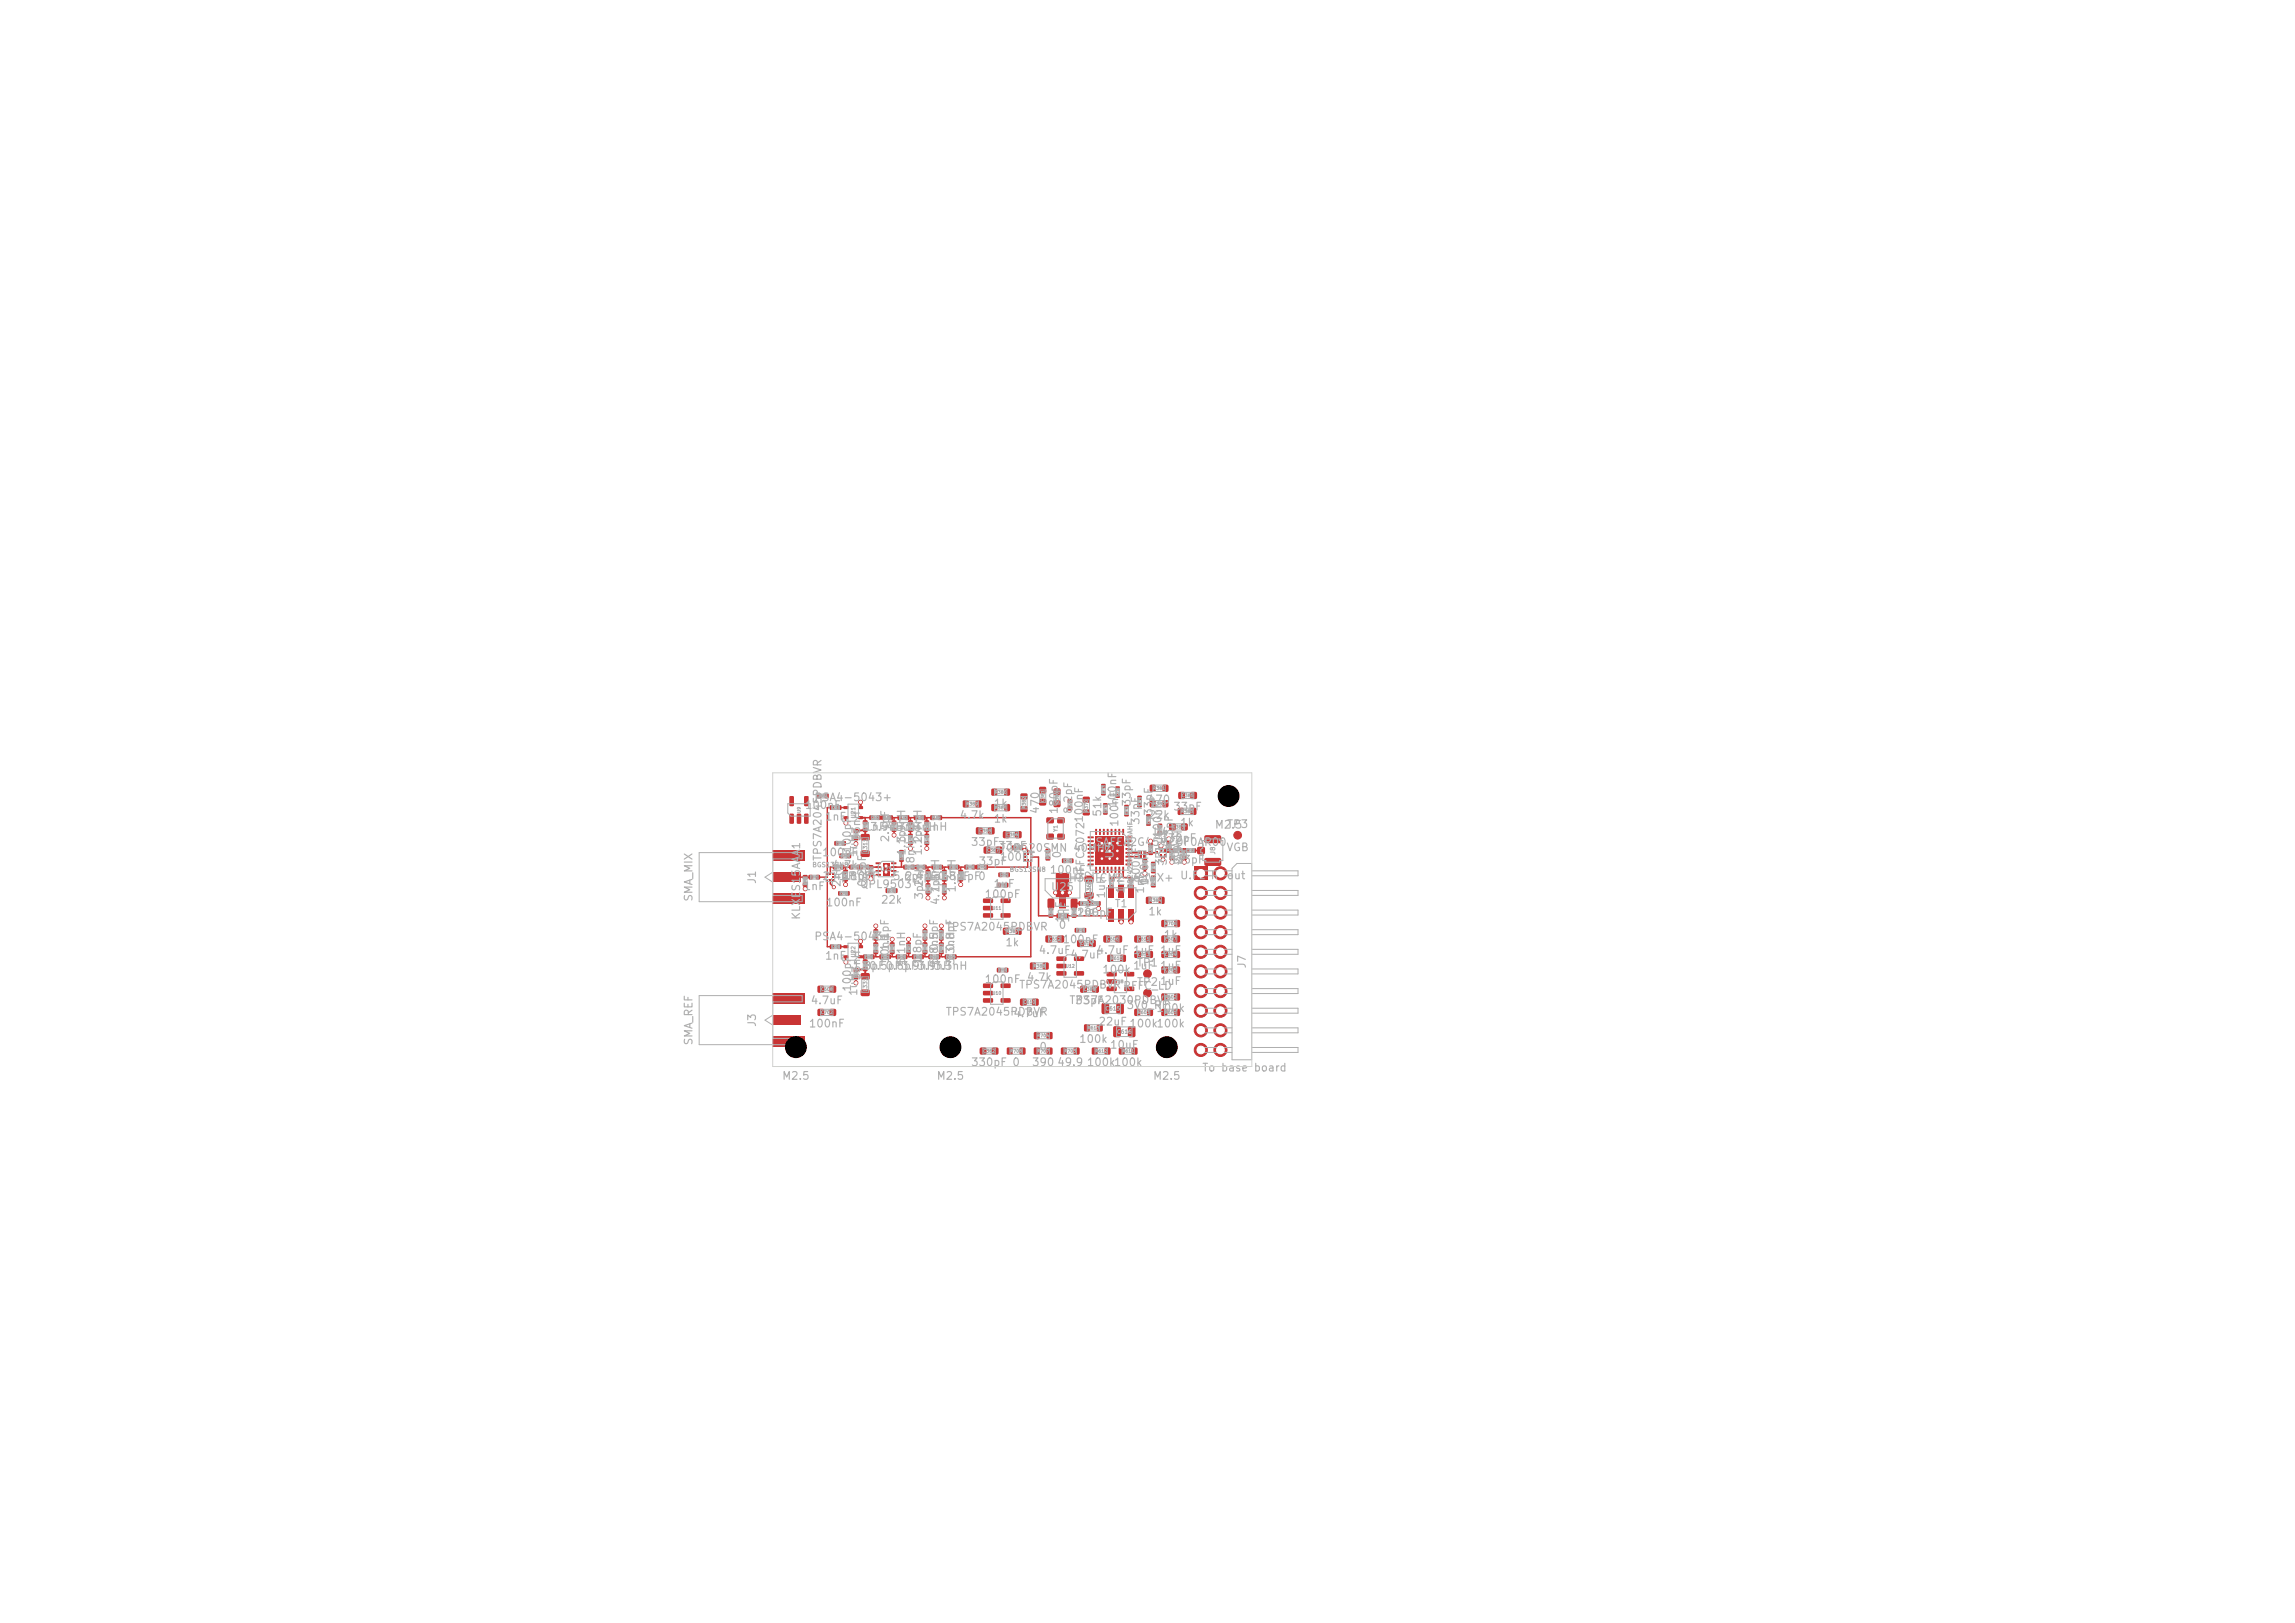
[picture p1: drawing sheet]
<svg xmlns="http://www.w3.org/2000/svg" width="297mm" height="210mm" viewBox="0 0 297 210" stroke-linecap="round" stroke-linejoin="round" font-family="sans-serif">
<defs><g id="words">
<g font-size="1" fill="#afafaf">
<text x="104.1" y="104.9">100nF</text>
<text x="105.3" y="103.9">PSA4-5043+</text>
<text x="106.7" y="106.4">1nF</text>
<text x="111.8" y="107.7">1nF4.7nH 1nH</text>
<text x="112.5" y="107.7">3.9nH3.3nH</text>
<text x="124.1" y="106.2">4.7k</text>
<text x="128.5" y="106.7">1k</text>
<text x="128.5" y="104.7">1k</text>
<text x="134.7" y="105.4" transform="rotate(-90 134.7 105.4)">470</text>
<text x="137.1" y="105.4" transform="rotate(-90 137.1 105.4)">180pF</text>
<text x="139" y="105.4" transform="rotate(-90 139 105.4)">8.2pF</text>
<text x="142.8" y="105.8" transform="rotate(-90 142.8 105.8)">51k</text>
<text x="144.7" y="104.6" transform="rotate(-90 144.7 104.6)">100nF</text>
<text x="145" y="107.1" transform="rotate(-90 145 107.1)">100nF</text>
<text x="146.6" y="104.4" transform="rotate(-90 146.6 104.4)">33pF</text>
<text x="147.7" y="106.8" transform="rotate(-90 147.7 106.8)">33pF</text>
<text x="148.5" y="104.2">470</text>
<text x="148.5" y="106.2">22k</text>
<text x="149.4" y="105.6" transform="rotate(-90 149.4 105.6)">33pF</text>
<text x="151.8" y="105.1">33pF</text>
<text x="152.6" y="107.2">1k</text>
<text x="157.1" y="107.5">M2.5</text>
<text x="157.9" y="103.8">H1</text>
<text x="158.7" y="107.4">TP3</text>
<text x="106.3" y="111">100pF</text>
<text x="106.6" y="111.5" transform="rotate(-90 106.6 111.5)">TPS7A2045PDBVR</text>
<text x="107.7" y="112.7">4.7k</text>
<text x="110.4" y="110.4" transform="rotate(-90 110.4 110.4)">100pF</text>
<text x="111.2" y="111" transform="rotate(-90 111.2 111)">1uH</text>
<text x="111.6" y="108.9" transform="rotate(-90 111.6 108.9)">33nH</text>
<text x="115.3" y="109.1" transform="rotate(-90 115.3 109.1)">2.4pF</text>
<text x="117.4" y="109.2" transform="rotate(-90 117.4 109.2)">3.9nH</text>
<text x="117.4" y="110.8" transform="rotate(-90 117.4 110.8)">1.1pF</text>
<text x="118.6" y="112.8" transform="rotate(-90 118.6 112.8)">18nH</text>
<text x="119.5" y="109.2" transform="rotate(-90 119.5 109.2)">2.7nH</text>
<text x="119.5" y="110.8" transform="rotate(-90 119.5 110.8)">1.1pF</text>
<text x="125.6" y="109.7">33pF</text>
<text x="126.6" y="112.2">33pF</text>
<text x="129.1" y="110.2">33pF</text>
<text x="129.3" y="111.6">100nF</text>
<text x="129.3" y="110.5">TG2520SMN 40MHz</text>
<text x="135.8" y="113.3">100nF</text>
<text x="137.5" y="111.2" transform="rotate(-90 137.5 111.2)">0</text>
<text x="140.6" y="114" transform="rotate(-90 140.6 114)">RFFC5072100nF</text>
<text x="141.7" y="109.7">SAFEA2G45MC0F0AR00</text>
<text x="144.4" y="111.2" transform="rotate(-90 144.4 111.2)">U3</text>
<text x="149.2" y="108.4">U4</text>
<text x="150.1" y="109.2">330pF</text>
<text x="150.5" y="108.5" transform="rotate(-90 150.5 108.5)">100nF</text>
<text x="150.8" y="112.1" transform="rotate(-90 150.8 112.1)">3.9nH</text>
<text x="151.2" y="112.1" transform="rotate(-90 151.2 112.1)">300</text>
<text x="151.4" y="112">18</text>
<text x="152" y="109.3" transform="rotate(-90 152 109.3)">33pF</text>
<text x="152.1" y="112">33pF</text>
<text x="152.9" y="112.1" transform="rotate(-90 152.9 112.1)">300</text>
<text x="153.2" y="111.8" transform="rotate(-90 153.2 111.8)">3.9nH</text>
<text x="158.6" y="110.4">VGB</text>
<text x="89.9" y="116.7" transform="rotate(-90 89.9 116.7)">SMA_MIX</text>
<text x="98.1" y="114.5" transform="rotate(-90 98.1 114.5)">J1</text>
<text x="103.8" y="119.1" transform="rotate(-90 103.8 119.1)">KLXES15AAA1</text>
<text x="103.9" y="115.4">1nF</text>
<text x="106.3" y="114.1">2.4pF</text>
<text x="106.8" y="117.5">100nF</text>
<text x="108.5" y="114.1">1.8pF</text>
<text x="109" y="114.9" transform="rotate(-90 109 114.9)">2nH</text>
<text x="109.9" y="114.1">10pF</text>
<text x="111.2" y="115.2">QPL9503</text>
<text x="112.3" y="114.9" transform="rotate(-90 112.3 114.9)">0.2pF</text>
<text x="113.9" y="117.2">22k</text>
<text x="115.5" y="114.1">5.6pF1pF</text>
<text x="117" y="114.1">2.4pF0.8pF</text>
<text x="119.7" y="114.9" transform="rotate(-90 119.7 114.9)">2nH</text>
<text x="119.7" y="116.5" transform="rotate(-90 119.7 116.5)">3pF</text>
<text x="121.8" y="115.6" transform="rotate(-90 121.8 115.6)">1.5nH</text>
<text x="121.8" y="117.2" transform="rotate(-90 121.8 117.2)">4.7pF</text>
<text x="123.9" y="115.6" transform="rotate(-90 123.9 115.6)">1.3nH</text>
<text x="124.1" y="114.1">1pF</text>
<text x="126.5" y="114.1">0</text>
<text x="127.3" y="116.4">100pF</text>
<text x="128.5" y="115.1">1uF</text>
<text x="135.9" y="115.5">U25</text>
<text x="137.9" y="119.5" transform="rotate(-90 137.9 119.5)">1nF</text>
<text x="138.2" y="114.3">H3-TCM2-63WX+</text>
<text x="138.3" y="118.8">22nH</text>
<text x="138.6" y="119.5" transform="rotate(-90 138.6 119.5)">1nF</text>
<text x="139.3" y="118.8">100pF</text>
<text x="141.8" y="118.6" transform="rotate(-90 141.8 118.6)">GVA-62+</text>
<text x="143.2" y="116.4" transform="rotate(-90 143.2 116.4)">1uH</text>
<text x="144.2" y="117.6">T1</text>
<text x="145.7" y="115.7" transform="rotate(-90 145.7 115.7)">1nF</text>
<text x="147.8" y="114.3" transform="rotate(-90 147.8 114.3)">100pF</text>
<text x="148.3" y="115.7" transform="rotate(-90 148.3 115.7)">1nF</text>
<text x="148.5" y="118.7">1k</text>
<text x="148.8" y="114.6" transform="rotate(-90 148.8 114.6)">0</text>
<text x="148.9" y="114.7" transform="rotate(-90 148.9 114.7)">100nF</text>
<text x="152.6" y="114">U.FL IF out</text>
<text x="105.3" y="121.9">PSA4-5043+</text>
<text x="106.7" y="124.4">1nF</text>
<text x="110.3" y="125.7">1.8pF0.8pF3.9nH</text>
<text x="112.4" y="125.7">0.5pF3.9nH3.3nH</text>
<text x="115.3" y="123.1" transform="rotate(-90 115.3 123.1)">1.1pF</text>
<text x="115.3" y="124.7" transform="rotate(-90 115.3 124.7)">10nH</text>
<text x="117.4" y="125" transform="rotate(-90 117.4 125)">5.1nH</text>
<text x="119.5" y="124.9" transform="rotate(-90 119.5 124.9)">1.8pF</text>
<text x="121.6" y="123.1" transform="rotate(-90 121.6 123.1)">0.5pF</text>
<text x="121.6" y="125" transform="rotate(-90 121.6 125)">6.8nH</text>
<text x="122.3" y="120.7">TPS7A2045PDBVR</text>
<text x="123.7" y="123.1" transform="rotate(-90 123.7 123.1)">0.8pF</text>
<text x="123.7" y="125" transform="rotate(-90 123.7 125)">3.3nH</text>
<text x="130" y="122.7">1k</text>
<text x="134.3" y="123.7">4.7uF</text>
<text x="136.9" y="120.4">0</text>
<text x="137.4" y="122.3">100nF</text>
<text x="138.4" y="124.3">4.7uF</text>
<text x="141.8" y="123.7">4.7uF 1uF 1uF</text>
<text x="146.5" y="125.7">1uF 1uF</text>
<text x="147" y="125.3">TP1</text>
<text x="150.5" y="121.7">1k</text>
<text x="161.5" y="125.4" transform="rotate(-90 161.5 125.4)">J7</text>
<text x="104.8" y="130.2">4.7uF</text>
<text x="110.4" y="128.4" transform="rotate(-90 110.4 128.4)">100pF</text>
<text x="111.2" y="129" transform="rotate(-90 111.2 129)">1uH</text>
<text x="111.6" y="126.9" transform="rotate(-90 111.6 126.9)">33nH</text>
<text x="122.3" y="131.7">TPS7A2045PDBVR</text>
<text x="127.3" y="127.4">100nF</text>
<text x="131" y="131.9">4.7uF</text>
<text x="131.8" y="128.2">TPS7A2045PDBVRRFFC_LD</text>
<text x="132.8" y="127.2">4.7k</text>
<text x="138.3" y="130.2">TPS7A2030PDBVR</text>
<text x="139.1" y="130.2">33pF</text>
<text x="142.6" y="126.2">100k</text>
<text x="145.7" y="130.8">3V0_RF</text>
<text x="147" y="127.8">TP21uF</text>
<text x="149.6" y="131.2">100k</text>
<text x="89.9" y="135.3" transform="rotate(-90 89.9 135.3)">SMA_REF</text>
<text x="98.1" y="133" transform="rotate(-90 98.1 133)">J3</text>
<text x="101.9" y="136.3">H2</text>
<text x="104.6" y="133.2">100nF</text>
<text x="121.9" y="136.3">H3</text>
<text x="134.4" y="136.2">0</text>
<text x="139.6" y="135.2">100k</text>
<text x="142.1" y="132.9">22uF</text>
<text x="143.6" y="135.9">10uF</text>
<text x="146.1" y="133.2">100k100k</text>
<text x="149.9" y="136.3">H4</text>
<text x="101.1" y="140">M2.5</text>
<text x="121.1" y="140">M2.5</text>
<text x="125.6" y="138.2">330pF 0</text>
<text x="133.5" y="138.2">390</text>
<text x="136.7" y="138.2">49.9</text>
<text x="140.6" y="138.2">100k100k</text>
<text x="149.1" y="140">M2.5</text>
<text x="155.5" y="138.9">To base board</text>
</g>
<g font-size=".6" fill="#afafaf">
<text x="105.1" y="112.4">BGS13SN8</text>
<text x="130.6" y="113">BGS13SN8</text>
<text x="157.4" y="110.6" transform="rotate(-90 157.4 110.6)">J8</text>
<text x="146.7" y="115" transform="rotate(-90 146.7 115)">BD2425N50200AHF</text>
</g>
<g font-size=".5" fill="#afafaf">
<text x="110.8" y="105.9" transform="rotate(-90 110.8 105.9)">U21</text>
<text x="137" y="107.7" transform="rotate(-90 137 107.7)">Y1</text>
<text x="112.3" y="110.4" transform="rotate(-90 112.3 110.4)">L311</text>
<text x="113.9" y="112.8">U23</text>
<text x="141.3" y="115.8" transform="rotate(-90 141.3 115.8)">L361</text>
<text x="110.8" y="123.9" transform="rotate(-90 110.8 123.9)">U22</text>
<text x="112.3" y="128.4" transform="rotate(-90 112.3 128.4)">L331</text>
<text x="143" y="130.9">C615</text>
<text x="144.5" y="133.9">C616</text>
</g>
<g font-size=".4" fill="#afafaf">
<text x="103.7" y="105.2" transform="rotate(-90 103.7 105.2)">U9</text>
<text x="125" y="104.3">R389</text>
<text x="126.7" y="107.8">C388</text>
<text x="128.7" y="104.8">R385</text>
<text x="128.7" y="102.8">R386</text>
<text x="132.8" y="104.7" transform="rotate(-90 132.8 104.7)">R382</text>
<text x="135.2" y="103.8" transform="rotate(-90 135.2 103.8)">C381</text>
<text x="137.1" y="104" transform="rotate(-90 137.1 104)">C380</text>
<text x="140.9" y="105.1" transform="rotate(-90 140.9 105.1)">R370</text>
<text x="149.2" y="102.3">R381</text>
<text x="149.2" y="104.3">R380</text>
<text x="151.7" y="107.3">C383</text>
<text x="152.8" y="105.3">R383</text>
<text x="152.9" y="103.2">C385</text>
<text x="127.7" y="110.3">C387</text>
<text x="130.2" y="108.3">C386</text>
<text x="128.4" y="117.8">U11</text>
<text x="148.7" y="116.8">R384</text>
<text x="150.7" y="119.8">R706</text>
<text x="130.2" y="120.8">R387</text>
<text x="133.7" y="125.3">R388</text>
<text x="135.7" y="121.8">C612</text>
<text x="137.9" y="125.3">U12</text>
<text x="139.8" y="122.4">C614</text>
<text x="143.2" y="121.8">C606</text>
<text x="143.7" y="124.3">R610</text>
<text x="147.2" y="123.8">C613</text>
<text x="147.2" y="121.8">C611</text>
<text x="150.7" y="123.8">C609</text>
<text x="150.7" y="125.8">C605</text>
<text x="150.7" y="121.8">C607</text>
<text x="106.2" y="131.3">C702</text>
<text x="106.2" y="128.3">C608</text>
<text x="128.4" y="128.8">U10</text>
<text x="132.4" y="130">C610</text>
<text x="140.2" y="128.3">C389</text>
<text x="144.6" y="127.3">U8</text>
<text x="147.2" y="131.3">R603</text>
<text x="150.7" y="129.3">R602</text>
<text x="150.7" y="131.3">R601</text>
<text x="127.2" y="136.3">C382</text>
<text x="130.7" y="136.3">R708</text>
<text x="134.2" y="134.3">R704</text>
<text x="134.2" y="136.3">R707</text>
<text x="137.7" y="136.3">R703</text>
<text x="140.7" y="133.3">R613</text>
<text x="141.7" y="136.3">R612</text>
<text x="145.2" y="136.3">R611</text>
</g>
<g font-size=".3" fill="#afafaf">
<text x="106" y="103.2">C312</text>
<text x="107.6" y="104.7">C310</text>
<text x="112.2" y="107.4" transform="rotate(-90 112.2 107.4)">L310</text>
<text x="112.7" y="106">C313</text>
<text x="114.3" y="106">FLB1</text>
<text x="115.9" y="107.4" transform="rotate(-90 115.9 107.4)">FLB2</text>
<text x="116.4" y="106">FLB3</text>
<text x="118" y="107.4" transform="rotate(-90 118 107.4)">FLB4</text>
<text x="118.6" y="106">FLB6</text>
<text x="120.1" y="107.4" transform="rotate(-90 120.1 107.4)">FLB7</text>
<text x="120.7" y="106">FLB9</text>
<text x="138.7" y="104.6" transform="rotate(-90 138.7 104.6)">C375</text>
<text x="143" y="102.7" transform="rotate(-90 143 102.7)">C377</text>
<text x="143.2" y="105.2" transform="rotate(-90 143.2 105.2)">C373</text>
<text x="144.8" y="103" transform="rotate(-90 144.8 103)">C376</text>
<text x="146" y="105.4" transform="rotate(-90 146 105.4)">C372</text>
<text x="147.7" y="104.2" transform="rotate(-90 147.7 104.2)">C374</text>
<text x="148.8" y="106.6" transform="rotate(-90 148.8 106.6)">C701</text>
<text x="150.3" y="107.8" transform="rotate(-90 150.3 107.8)">C378</text>
<text x="104.9" y="113.7">C301</text>
<text x="108" y="112.4">FHP1</text>
<text x="108.2" y="109.3">C352</text>
<text x="108.9" y="110.9">R350</text>
<text x="109.6" y="113.8" transform="rotate(-90 109.6 113.8)">FHP2</text>
<text x="110.1" y="112.4">FHP3</text>
<text x="111" y="108.5" transform="rotate(-90 111 108.5)">C311</text>
<text x="111.4" y="112.4">C350</text>
<text x="112.9" y="113.2" transform="rotate(-90 112.9 113.2)">C351</text>
<text x="116.8" y="111.2" transform="rotate(-90 116.8 111.2)">L350</text>
<text x="117.1" y="112.4">C355</text>
<text x="118" y="109.1" transform="rotate(-90 118 109.1)">FLB5</text>
<text x="118.7" y="112.4">FHB1</text>
<text x="120.1" y="109.1" transform="rotate(-90 120.1 109.1)">FLB8</text>
<text x="120.3" y="113.8" transform="rotate(-90 120.3 113.8)">FHB2</text>
<text x="120.8" y="112.4">FHB4</text>
<text x="122.4" y="113.8" transform="rotate(-90 122.4 113.8)">FHB5</text>
<text x="122.9" y="112.4">FHB7</text>
<text x="124.5" y="113.8" transform="rotate(-90 124.5 113.8)">FHB8</text>
<text x="125" y="112.4">FHB9</text>
<text x="126.6" y="112.4">R352</text>
<text x="129.4" y="113.4">C354</text>
<text x="131.2" y="109.9">C360</text>
<text x="135.8" y="111.1" transform="rotate(-90 135.8 111.1)">R701</text>
<text x="137.7" y="111.6">C384</text>
<text x="148.3" y="112.4" transform="rotate(-90 148.3 112.4)">C390</text>
<text x="149.1" y="110.3" transform="rotate(-90 149.1 110.3)">L390</text>
<text x="149.4" y="112.8" transform="rotate(-90 149.4 112.8)">C391</text>
<text x="151.4" y="110.1" transform="rotate(-90 151.4 110.1)">L391</text>
<text x="151.9" y="111.1" transform="rotate(-90 151.9 111.1)">R393</text>
<text x="152" y="110.3">R394</text>
<text x="153.5" y="111.1" transform="rotate(-90 153.5 111.1)">R395</text>
<text x="153.5" y="110.2">C392</text>
<text x="104.4" y="114.5" transform="rotate(-90 104.4 114.5)">D301</text>
<text x="108.7" y="115.8">C302</text>
<text x="114.9" y="115.4">R351</text>
<text x="120.3" y="115.5" transform="rotate(-90 120.3 115.5)">FHB3</text>
<text x="122.4" y="115.5" transform="rotate(-90 122.4 115.5)">FHB6</text>
<text x="129.2" y="114.7">C353</text>
<text x="136.2" y="118.5" transform="rotate(-90 136.2 118.5)">C361</text>
<text x="137" y="118.7">R360</text>
<text x="139.2" y="118.5" transform="rotate(-90 139.2 118.5)">C364</text>
<text x="139.9" y="117.1">L360</text>
<text x="141.2" y="117.1">C362</text>
<text x="144" y="114.8" transform="rotate(-90 144 114.8)">C370</text>
<text x="146.6" y="114.8" transform="rotate(-90 146.6 114.8)">C371</text>
<text x="149.5" y="114.6" transform="rotate(-90 149.5 114.6)">R390</text>
<text x="107.6" y="122.7">C330</text>
<text x="111.9" y="124">FMB1</text>
<text x="112.2" y="125.4" transform="rotate(-90 112.2 125.4)">L330</text>
<text x="113.5" y="123.2" transform="rotate(-90 113.5 123.2)">FMB2</text>
<text x="113.5" y="121.5" transform="rotate(-90 113.5 121.5)">FMB3</text>
<text x="114" y="124">FMB4</text>
<text x="115.6" y="123.2" transform="rotate(-90 115.6 123.2)">FMB5</text>
<text x="116.2" y="124">FMB6</text>
<text x="117.8" y="123.2" transform="rotate(-90 117.8 123.2)">FMB7</text>
<text x="118.3" y="124">FMB8</text>
<text x="119.9" y="123.2" transform="rotate(-90 119.9 123.2)">FMB9</text>
<text x="119.9" y="121.6" transform="rotate(-90 119.9 121.6)">FMB10</text>
<text x="120.3" y="124">FMB11</text>
<text x="122" y="123.3" transform="rotate(-90 122 123.3)">FMB12</text>
<text x="122" y="121.6" transform="rotate(-90 122 121.6)">FMB13</text>
<text x="122.4" y="124">FMB14</text>
<text x="129.2" y="125.7">C332</text>
<text x="139.3" y="120.6">C363</text>
<text x="111" y="126.5" transform="rotate(-90 111 126.5)">C331</text>
</g>
</g></defs>
<g fill="#c83434">
<path d="M140.4 115.5l1-.1 .1 .2v.6l-.2 .1h-.8l-.2-.2z"/>
<path d="M140.4 113.4l1-.1 .1 .2v.5l-.2 .2h-.8l-.2-.2z"/>
<path d="M138.2 104.4h.5v.4h-.5z"/>
<path d="M138.2 103.4h.5v.5h-.5z"/>
<path d="M148.8 101.6h.7v.8h-.7z"/>
<path d="M150.5 101.6h.7v.8h-.7z"/>
<path d="M111.7 124.2h.5v.5h-.5z"/>
<path d="M111.7 125.1h.5v.5h-.5z"/>
<path d="M111.7 123.5h.5v.6h-.5z"/>
<path d="M112.7 123.5h.4v.6h-.4z"/>
<path d="M139.6 116.6h.5v.6h-.5z"/>
<path d="M140.6 116.6h.5v.6h-.5z"/>
<path d="M122.3 123.5h.5v.6h-.5z"/>
<path d="M123.3 123.5h.5v.6h-.5z"/>
<path d="M118.3 105.5h.5v.6h-.5z"/>
<path d="M119.3 105.5h.5v.6h-.5z"/>
<path d="M139.8 127.6l.2-.1 .6 .1 .1 .2-.1 .6-.1 .1-.7-.1v-.1z"/>
<path d="M141.4 127.6l.2-.1 .6 .1v.2v.6l-.2 .1-.6-.1-.1-.1z"/>
</g>
<circle cx="148.5" cy="128.5" r=".5" fill="#c83434" stroke="#c83434" stroke-width=".13"/>
<g fill="#c83434">
<path d="M105.8 102.7h.5v.6h-.5z"/>
<path d="M106.7 102.7h.5v.6h-.5z"/>
<path d="M149.8 107.6h.6v.4h-.6z"/>
<path d="M149.8 106.6h.6v.5h-.6z"/>
<path d="M121.6 121.2h.5v.5h-.5z"/>
<path d="M121.6 120.3h.5v.4h-.5z"/>
<path d="M110.5 125.3h.5v.5h-.5z"/>
<path d="M110.5 126.2h.5v.5h-.5z"/>
<path d="M144.4 102.7h.5v.5h-.5z"/>
<path d="M144.4 101.8h.5v.5h-.5z"/>
<path d="M111.1 105.6h.5l.1 .3-.6 .1z"/>
<path d="M111.1 104.3h.5l.1 .3-.6 .1z"/>
<path d="M109.2 104.3h.5l.1 .3-.6 .1z"/>
<path d="M109.2 105.6h.5l.1 .3-.6 .1z"/>
<path d="M118.1 123.5h.5v.6h-.5z"/>
<path d="M119 123.5h.5v.6h-.5z"/>
<path d="M115.4 106.2h.6v.5h-.6z"/>
<path d="M115.4 107.1h.6v.5h-.6z"/>
<path d="M133.8 133.6h.7v.8h-.7z"/>
<path d="M135.5 133.6h.7v.8h-.7z"/>
<path d="M124.1 112.6h.5v.5h-.5z"/>
<path d="M124.1 113.5h.5v.5h-.5z"/>
<path d="M115.2 122.9h.5v.5h-.5z"/>
<path d="M115.2 122h.5v.5h-.5z"/>
<path d="M108.6 110.5h.5v.5h-.5z"/>
<path d="M109.7 110.5h.4v.5h-.4z"/>
<path d="M153 109.8h.5v.5h-.5z"/>
<path d="M153 110.8h.5v.5h-.5z"/>
<path d="M146.8 130.6h.7v.8h-.7z"/>
<path d="M148.5 130.6h.7v.8h-.7z"/>
<path d="M111.2 111.9h.4v.6h-.4z"/>
<path d="M112.1 111.9h.5v.6h-.5z"/>
<path d="M121.5 122.9h.6v.5h-.6z"/>
<path d="M121.5 122h.6v.5h-.6z"/>
</g>
<circle cx="148.5" cy="126" r=".5" fill="#c83434" stroke="#c83434" stroke-width=".13"/>
<g fill="#c83434">
<path d="M129.8 107.6l.2-.1 .6 .1 .1 .2-.1 .6-.1 .1-.7-.1v-.1z"/>
<path d="M131.4 107.6l.2-.1 .6 .1v.2v.6l-.2 .1-.6-.1-.1-.1z"/>
<path d="M148.8 103.6h.7v.8h-.7z"/>
<path d="M150.5 103.6h.7v.8h-.7z"/>
<path d="M132.1 104.4h.8v.6h-.8z"/>
<path d="M132.1 102.7h.8v.7h-.8z"/>
<path d="M146.1 114.5h.5v.5h-.5z"/>
<path d="M146.1 113.6h.5v.4h-.5z"/>
<path d="M144.8 135.6h.7v.8h-.7z"/>
<path d="M146.5 135.6h.7v.8h-.7z"/>
<path d="M105.8 130.6l.2-.1 .6 .1 .1 .2-.1 .6-.2 .1-.6-.1v-.1z"/>
<path d="M107.4 130.6l.1-.1 .7 .1v.2v.6l-.2 .1-.6-.1-.1-.1z"/>
<path d="M119.8 114.3h.6v.5h-.6z"/>
<path d="M119.8 115.3h.6v.4h-.6z"/>
<path d="M109.9 111.9h.5v.6h-.5z"/>
<path d="M110.9 111.9h.5v.6h-.5z"/>
<path d="M116 123.5h.4v.6h-.4z"/>
<path d="M116.9 123.5h.5v.6h-.5z"/>
<path d="M100.1 112.9h3.6v1.2h-3.6z"/>
<path d="M100 110h4.2v1.4h-4.2z"/>
<path d="M100 115.7h4.2v1.3h-4.2z"/>
<path d="M132.1 129.3l.1-.1 .6 .1 .1 .1-.1 .7h-.1h-.6l-.1-.2z"/>
<path d="M133.6 129.3l.2-.1 .6 .1v.1v.7h-.2h-.6l-.1-.2z"/>
<path d="M152.5 104.6h.6v.8h-.6z"/>
<path d="M154.1 104.6h.7v.8h-.7z"/>
<path d="M135.5 105.8h.8v.7h-.8z"/>
<path d="M135.5 107.9h.8v.7h-.8z"/>
<path d="M136.9 107.9h.8v.7h-.8z"/>
<path d="M136.9 105.8h.8v.7h-.8z"/>
<path d="M114.1 105.5h.5v.6h-.5z"/>
<path d="M115 105.5h.5v.6h-.5z"/>
<path d="M104.7 113.2h.4v.6h-.4z"/>
<path d="M105.6 113.2h.5v.6h-.5z"/>
<path d="M119.7 107.9h.5v.5h-.5z"/>
<path d="M119.7 108.9h.5v.4h-.5z"/>
<path d="M111.7 106.2h.5v.5h-.5z"/>
<path d="M111.7 107.1h.5v.5h-.5z"/>
<path d="M117.5 106.2h.6v.5h-.6z"/>
<path d="M117.5 107.1h.6v.5h-.6z"/>
<path d="M100.1 131.4h3.6v1.2h-3.6z"/>
<path d="M100 128.5h4.2v1.4h-4.2z"/>
<path d="M100 134.2h4.2v1.3h-4.2z"/>
<path d="M136.7 123.8h1.2l.1 .1v.4l-.1 .1-1.1-.1-.1-.1z"/>
<path d="M136.7 124.7h1.2l.1 .2v.3l-.1 .1h-1.1l-.1-.1z"/>
<path d="M136.7 125.7h1.2l.1 .1v.4l-.1 .1-1.1-.1-.1-.1z"/>
<path d="M139 125.7h1.2l.1 .1v.4l-.2 .1-1-.1-.1-.1z"/>
<path d="M139 123.8h1.2l.1 .1v.4l-.2 .1-1-.1-.1-.1z"/>
<path d="M108 108.9h.5v.5h-.5z"/>
<path d="M109 108.9h.4v.5h-.4z"/>
<path d="M107.4 104.2h.5v.6h-.5z"/>
<path d="M108.4 104.2h.5v.6h-.5z"/>
<path d="M102.2 105.3h.4l.1 .1 .1 1.1-.1 .1h-.4l-.1-.1z"/>
<path d="M103.1 105.3h.4l.2 .1v1.1l-.1 .1h-.4l-.1-.1z"/>
<path d="M104.1 105.3h.4l.1 .1 .1 1.1-.1 .1h-.4l-.1-.1z"/>
<path d="M104.1 103h.4l.1 .1 .1 1.1-.1 .1h-.4l-.1-.1z"/>
<path d="M102.2 103h.4l.1 .1 .1 1.1-.1 .1h-.4l-.1-.1z"/>
<path d="M119.4 122.9h.6v.5h-.6z"/>
<path d="M119.4 122h.6v.5h-.6z"/>
<path d="M129 114.3h.5v.5h-.5z"/>
<path d="M130 114.3h.5v.5h-.5z"/>
<path d="M117.6 107.9h.5v.5h-.5z"/>
<path d="M117.6 108.9h.5v.4h-.5z"/>
<path d="M120.6 111.9h.5v.6h-.5z"/>
<path d="M121.5 111.9h.5v.6h-.5z"/>
<path d="M142.8 104.9h.5v.5h-.5z"/>
<path d="M142.8 103.9h.5v.5h-.5z"/>
<path d="M119.7 106.2h.5v.5h-.5z"/>
<path d="M119.7 107.1h.5v.5h-.5z"/>
<path d="M145.2 107.3h.3l-.1 .7h-.2z"/>
<path d="M144.7 107.3h.3l-.1 .7h-.2z"/>
<path d="M144.2 107.3h.3l-.1 .7h-.2z"/>
<path d="M143.7 107.3h.3l-.1 .7h-.2z"/>
<path d="M143.2 107.3h.3l-.1 .7h-.2z"/>
<path d="M142.7 107.3h.3l-.1 .7h-.2z"/>
<path d="M142.2 107.3h.3l-.1 .7h-.2z"/>
<path d="M141.7 107.3h.3l-.1 .7h-.2z"/>
<path d="M140.8 108.2h.7v.2l-.7 .1z"/>
<path d="M140.8 108.7h.7v.2l-.7 .1z"/>
<path d="M140.8 109.2h.7v.2l-.7 .1z"/>
<path d="M140.8 109.7h.7v.2l-.7 .1z"/>
<path d="M140.8 110.2h.7v.2l-.7 .1z"/>
<path d="M140.8 110.7h.7v.2l-.7 .1z"/>
<path d="M140.8 111.2h.7v.2l-.7 .1z"/>
<path d="M140.8 111.7h.7v.2l-.7 .1z"/>
<path d="M141.7 112.2h.3l-.1 .7h-.2z"/>
<path d="M142.2 112.2h.3l-.1 .7h-.2z"/>
<path d="M142.7 112.2h.3l-.1 .7h-.2z"/>
<path d="M143.2 112.2h.3l-.1 .7h-.2z"/>
<path d="M143.7 112.2h.3l-.1 .7h-.2z"/>
<path d="M144.2 112.2h.3l-.1 .7h-.2z"/>
<path d="M144.7 112.2h.3l-.1 .7h-.2z"/>
<path d="M145.2 112.2h.3l-.1 .7h-.2z"/>
<path d="M145.7 111.7h.7v.2l-.7 .1z"/>
<path d="M145.7 111.2h.7v.2l-.7 .1z"/>
<path d="M145.7 110.7h.7v.2l-.7 .1z"/>
<path d="M145.7 110.2h.7v.2l-.7 .1z"/>
<path d="M145.7 109.7h.7v.2l-.7 .1z"/>
<path d="M145.7 109.2h.7v.2l-.7 .1z"/>
<path d="M145.7 108.7h.7v.2l-.7 .1z"/>
<path d="M145.7 108.2h.7v.2l-.7 .1z"/>
</g>
<g fill="#c83434" stroke="#c83434" stroke-width=".13">
<circle cx="144.6" cy="109.1" r=".25"/>
<circle cx="143.6" cy="109.1" r=".25"/>
<circle cx="142.6" cy="109.1" r=".25"/>
<circle cx="144.6" cy="110.1" r=".25"/>
<circle cx="143.6" cy="110.1" r=".25"/>
</g>
<path d="M141.7 108.3h3.8v3.7h-3.8z" fill="#c83434"/>
<g fill="#c83434" stroke="#c83434" stroke-width=".13">
<circle cx="142.6" cy="110.1" r=".25"/>
<circle cx="144.6" cy="111.1" r=".25"/>
<circle cx="143.6" cy="111.1" r=".25"/>
<circle cx="142.6" cy="111.1" r=".25"/>
</g>
<g fill="#c83434">
<path d="M142.6 129.8h.7l.2 .1v1.1l-.1 .2h-.6l-.2-.1-.1-1.1z"/>
<path d="M144.5 129.8h.7l.2 .1 .1 1.1-.2 .2h-.6l-.2-.1-.1-1.1z"/>
<path d="M127.2 127.3h1.2l.1 .1v.4l-.1 .1-1.1-.1-.1-.1z"/>
<path d="M127.2 128.2h1.2l.1 .2v.3l-.1 .1h-1.1l-.1-.1z"/>
<path d="M127.2 129.2h1.2l.1 .1v.4l-.1 .1-1.1-.1-.1-.1z"/>
<path d="M129.5 129.2h1.2l.1 .1v.4l-.2 .1-1-.1-.1-.1z"/>
<path d="M129.5 127.3h1.2l.1 .1v.4l-.2 .1-1-.1-.1-.1z"/>
<path d="M152.5 102.5h.2h.6l.1 .2-.1 .6-.2 .1-.6-.1v-.1z"/>
<path d="M154.1 102.5h.1h.7v.2v.6l-.2 .1-.6-.1-.1-.1z"/>
<path d="M111.4 108l1-.1 .2 .2v.5l-.2 .2h-.9l-.1-.2z"/>
<path d="M111.4 110.1l1-.1 .2 .2v.6l-.2 .1h-.9l-.1-.2z"/>
<path d="M137.5 111.1h.4v.5h-.4z"/>
<path d="M138.4 111.1h.5v.5h-.5z"/>
<path d="M126.3 107.1l.2-.1 .6 .1 .1 .2-.1 .6-.1 .1-.7-.1v-.1z"/>
<path d="M127.9 107.1l.2-.1 .6 .1v.2v.6l-.2 .1-.6-.1-.1-.1z"/>
<path d="M116.9 111.9h.5v.6h-.5z"/>
<path d="M117.9 111.9h.5v.6h-.5z"/>
<path d="M147.9 110.7h.3v.3h-.3z"/>
<path d="M147.9 110.2h.3v.3h-.3z"/>
<path d="M147.4 110.2h.3v.3h-.3z"/>
<path d="M147.4 110.7h.3v.3h-.3z"/>
<path d="M137.3 135.6h.7v.8h-.7z"/>
<path d="M139 135.6h.7v.8h-.7z"/>
<path d="M143.2 125.8h1.2l.1 .1v.4l-.1 .1-1.1-.1-.1-.1z"/>
<path d="M143.2 126.7h1.2l.1 .2v.3l-.1 .1h-1.1l-.1-.1z"/>
<path d="M143.2 127.7h1.2l.1 .1v.4l-.1 .1-1.1-.1-.1-.1z"/>
<path d="M145.5 127.7h1.2l.1 .1v.4l-.2 .1-1-.1-.1-.1z"/>
<path d="M145.5 125.8h1.2l.1 .1v.4l-.2 .1-1-.1-.1-.1z"/>
<path d="M107.4 122.2h.5v.6h-.5z"/>
<path d="M108.4 122.2h.5v.6h-.5z"/>
<path d="M140.3 132.6h.7v.8h-.7z"/>
<path d="M142 132.6h.7v.8h-.7z"/>
<path d="M150.3 128.6h.7v.8h-.7z"/>
<path d="M152 128.6h.7v.8h-.7z"/>
<path d="M148.6 110.1h.6v.5h-.6z"/>
<path d="M148.6 109.1h.6v.5h-.6z"/>
<path d="M150.3 123.1l.2-.1 .6 .1 .1 .2-.1 .6-.2 .1-.6-.1v-.1z"/>
<path d="M151.9 123.1l.1-.1 .7 .1v.2v.6l-.2 .1-.6-.1-.1-.1z"/>
<path d="M126.8 135.6l.2-.1 .6 .1 .1 .2-.1 .6-.2 .1-.6-.1v-.1z"/>
<path d="M128.4 135.6l.1-.1 .7 .1v.2v.6l-.2 .1-.6-.1-.1-.1z"/>
<path d="M126.3 111.9h.5v.6h-.5z"/>
<path d="M127.4 111.9h.4v.6h-.4z"/>
<path d="M147.2 104h.5v.4h-.5z"/>
<path d="M147.2 103h.5v.5h-.5z"/>
<path d="M142.8 121.1l.2-.1 .6 .1 .1 .2-.1 .6-.2 .1-.6-.1v-.1z"/>
<path d="M144.4 121.1l.1-.1 .7 .1v.2v.6l-.2 .1-.6-.1-.1-.1z"/>
<path d="M150.3 130.6h.7v.8h-.7z"/>
<path d="M152 130.6h.7v.8h-.7z"/>
<path d="M111.1 123.6h.5l.1 .3-.6 .1z"/>
<path d="M111.1 122.3h.5l.1 .3-.6 .1z"/>
<path d="M109.2 122.3h.5l.1 .3-.6 .1z"/>
<path d="M109.2 123.6h.5l.1 .3-.6 .1z"/>
<path d="M105.8 127.6l.2-.1 .6 .1 .1 .2-.1 .6-.2 .1-.6-.1v-.1z"/>
<path d="M107.4 127.6l.1-.1 .7 .1v.2v.6l-.2 .1-.6-.1-.1-.1z"/>
<path d="M135.7 118.3h.6v.4h-.6z"/>
<path d="M135.7 117.3h.6v.5h-.6z"/>
<path d="M146.8 123.1l.2-.1 .6 .1 .1 .2-.1 .6-.2 .1-.6-.1v-.1z"/>
<path d="M148.4 123.1l.2-.1 .6 .1v.2v.6l-.2 .1-.6-.1-.1-.1z"/>
<path d="M134.5 103.4l.2-.1 .6 .1 .1 .2-.1 .6h-.1h-.7v-.2z"/>
<path d="M134.5 101.9l.2-.1 .6 .1 .1 .1-.1 .6-.1 .1-.7-.1v-.1z"/>
<path d="M129 125.3h.5v.5h-.5z"/>
<path d="M130 125.3h.5v.5h-.5z"/>
<path d="M114.6 115h.5v.5h-.5z"/>
<path d="M115.7 115h.4v.5h-.4z"/>
<path d="M139.1 120.1h.5v.5h-.5z"/>
<path d="M140.1 120.1h.4v.5h-.4z"/>
<path d="M150.3 125.1l.2-.1 .6 .1 .1 .2-.1 .6-.2 .1-.6-.1v-.1z"/>
<path d="M151.9 125.1l.1-.1 .7 .1v.2v.6l-.2 .1-.6-.1-.1-.1z"/>
<path d="M116.4 111h.5v.5h-.5z"/>
<path d="M116.4 110h.5v.5h-.5z"/>
<path d="M129.8 120.1h.7v.8h-.7z"/>
<path d="M131.5 120.1h.7v.8h-.7z"/>
<path d="M131 109.4h.5v.6h-.5z"/>
<path d="M131.9 109.4h.5v.6h-.5z"/>
<path d="M151.3 106.6l.2-.1 .6 .1 .1 .2-.1 .6-.1 .1-.7-.1v-.1z"/>
<path d="M152.9 106.6l.1-.1 .7 .1v.2v.6l-.2 .1-.6-.1-.1-.1z"/>
<path d="M107.7 113.8h.3v.2h-.3z"/>
<path d="M107.7 113.4h.3v.2h-.3z"/>
<path d="M107.7 113h.3v.2h-.3z"/>
<path d="M107.3 113h.3v.2h-.3z"/>
<path d="M106.9 113h.3v.2h-.3z"/>
<path d="M106.9 113.4h.3v.2h-.3z"/>
<path d="M106.9 113.8h.3v.2h-.3z"/>
<path d="M107.3 113.8h.3v.2h-.3z"/>
<path d="M155 109.6h.1h.8v.2v.7l-.2 .1-.7-.1-.1-.2z"/>
<path d="M155.9 108.1h.2h1.8l.1 .2v.7l-.2 .1h-1.8l-.1-.2z"/>
<path d="M155.9 111.1l.2-.1h1.8l.1 .3v.6l-.2 .2-1.8-.1-.1-.2z"/>
<path d="M127.3 109.6l.2-.1 .6 .1 .1 .2-.1 .6-.2 .1-.6-.1v-.1z"/>
<path d="M128.9 109.6l.1-.1 .7 .1v.2v.6l-.2 .1-.6-.1-.1-.1z"/>
<path d="M122.7 111.9h.5v.6h-.5z"/>
<path d="M123.7 111.9h.4v.6h-.4z"/>
</g>
<circle cx="160.2" cy="108.1" r=".5" fill="#c83434" stroke="#c83434" stroke-width=".13"/>
<g fill="#c83434">
<path d="M151 109.8h.5v.5h-.5z"/>
<path d="M151 108.8h.5v.5h-.5z"/>
<path d="M140.2 104.8h.8v.7h-.8z"/>
<path d="M140.2 103.1h.8v.7h-.8z"/>
<path d="M135.3 110.9h.6v.4h-.6z"/>
<path d="M135.3 109.8h.6v.5h-.6z"/>
<path d="M149 111.5h.5v.5h-.5z"/>
<path d="M149 112.5h.5v.5h-.5z"/>
<path d="M113.1 122.9h.5v.5h-.5z"/>
<path d="M113.1 122h.5v.5h-.5z"/>
<path d="M153.3 109.8h.5v.5h-.5z"/>
<path d="M154.3 109.8h.5v.5h-.5z"/>
<path d="M107.8 111.9h.5v.6h-.5z"/>
<path d="M108.8 111.9h.4v.6h-.4z"/>
<path d="M124.8 111.9h.5v.6h-.5z"/>
<path d="M125.8 111.9h.5v.6h-.5z"/>
<path d="M109.2 112.6h.5v.5h-.5z"/>
<path d="M109.2 113.5h.5v.5h-.5z"/>
<path d="M151.4 109.8h.5v.5h-.5z"/>
<path d="M151.4 110.8h.5v.5h-.5z"/>
<path d="M133.8 135.6h.7v.8h-.7z"/>
<path d="M135.5 135.6h.7v.8h-.7z"/>
<path d="M116.2 105.5h.5v.6h-.5z"/>
<path d="M117.1 105.5h.5v.6h-.5z"/>
<path d="M148.4 106.3h.5v.5h-.5z"/>
<path d="M148.4 105.4h.5v.5h-.5z"/>
<path d="M141.3 135.6h.7v.8h-.7z"/>
<path d="M143 135.6h.7v.8h-.7z"/>
<path d="M128.3 104.1h.7v.8h-.7z"/>
<path d="M130 104.1h.7v.8h-.7z"/>
<path d="M127.2 116.3h1.2l.1 .1v.4l-.1 .1-1.1-.1-.1-.1z"/>
<path d="M127.2 117.2h1.2l.1 .2v.3l-.1 .1h-1.1l-.1-.1z"/>
<path d="M127.2 118.2h1.2l.1 .1v.4l-.1 .1-1.1-.1-.1-.1z"/>
<path d="M129.5 118.2h1.2l.1 .1v.4l-.2 .1-1-.1-.1-.1z"/>
<path d="M129.5 116.3h1.2l.1 .1v.4l-.2 .1-1-.1-.1-.1z"/>
<path d="M119.8 112.6h.6v.5h-.6z"/>
<path d="M119.8 113.5h.6v.5h-.6z"/>
<path d="M135.3 121.1l.2-.1 .6 .1 .1 .2-.1 .6-.2 .1-.6-.1v-.1z"/>
<path d="M136.9 121.1l.1-.1 .7 .1v.2v.6l-.2 .1-.6-.1-.1-.1z"/>
<path d="M150.3 119.1h.7v.8h-.7z"/>
<path d="M152 119.1h.7v.8h-.7z"/>
<path d="M113.1 121.2h.5v.5h-.5z"/>
<path d="M113.1 120.3h.5v.4h-.5z"/>
<path d="M145.5 105.1h.6v.5h-.6z"/>
<path d="M145.5 104.2h.6v.4h-.6z"/>
<path d="M146.8 121.1l.2-.1 .6 .1 .1 .2-.1 .6-.2 .1-.6-.1v-.1z"/>
<path d="M148.4 121.1l.2-.1 .6 .1v.2v.6l-.2 .1-.6-.1-.1-.1z"/>
<path d="M117.3 122.9h.5v.5h-.5z"/>
<path d="M117.3 122h.5v.5h-.5z"/>
<path d="M154.5 112.2h1.7v1.7h-1.7z"/>
</g>
<g fill="#c83434" stroke="#c83434" stroke-width=".13">
<circle cx="157.9" cy="113" r=".85"/>
<circle cx="155.4" cy="115.5" r=".85"/>
<circle cx="157.9" cy="115.5" r=".85"/>
<circle cx="155.4" cy="118.1" r=".85"/>
<circle cx="157.9" cy="118.1" r=".85"/>
<circle cx="155.4" cy="120.6" r=".85"/>
<circle cx="157.9" cy="120.6" r=".85"/>
<circle cx="155.4" cy="123.2" r=".85"/>
<circle cx="157.9" cy="123.2" r=".85"/>
<circle cx="155.4" cy="125.7" r=".85"/>
<circle cx="157.9" cy="125.7" r=".85"/>
<circle cx="155.4" cy="128.2" r=".85"/>
<circle cx="157.9" cy="128.2" r=".85"/>
<circle cx="155.4" cy="130.8" r=".85"/>
<circle cx="157.9" cy="130.8" r=".85"/>
<circle cx="155.4" cy="133.3" r=".85"/>
<circle cx="157.9" cy="133.3" r=".85"/>
<circle cx="155.4" cy="135.9" r=".85"/>
<circle cx="157.9" cy="135.9" r=".85"/>
</g>
<g fill="#c83434">
<path d="M143.3 123.6h.7v.8h-.7z"/>
<path d="M145 123.6h.7v.8h-.7z"/>
<path d="M146 117.7h.7v1.6h-.7z"/>
<path d="M144.7 117.7h.8v1.6h-.8z"/>
<path d="M143.4 117.7h.8v1.6h-.8z"/>
<path d="M143.4 114.5h.8v1.6h-.8z"/>
<path d="M144.7 114.5h.8v1.6h-.8z"/>
<path d="M146 114.5h.7v1.6h-.7z"/>
<path d="M139.4 121.7l.2-.1 .6 .1 .1 .1-.1 .7-.2 .1-.6-.1v-.2z"/>
<path d="M141 121.7l.1-.1 .7 .1v.1v.7l-.2 .1-.6-.1-.1-.2z"/>
<path d="M110.5 107.3h.5v.5h-.5z"/>
<path d="M110.5 108.2h.5v.5h-.5z"/>
<path d="M144.1 132.8h.7l.2 .1 .1 1.1-.2 .2h-.6l-.2-.1-.1-1.1z"/>
<path d="M146 132.8h.7l.2 .1 .1 1.1-.2 .2h-.6l-.2-.1-.1-1.1z"/>
<path d="M121.9 112.6h.6v.5h-.6z"/>
<path d="M121.9 113.5h.6v.5h-.6z"/>
<path d="M112.4 112h.6v.4h-.6z"/>
<path d="M112.4 112.9h.6v.5h-.6z"/>
<path d="M111.4 126l1-.1 .2 .2v.5l-.2 .2h-.9l-.1-.2z"/>
<path d="M111.4 128.1l1-.1 .2 .2v.6l-.2 .1h-.9l-.1-.2z"/>
<path d="M141 116.6h.5v.6h-.5z"/>
<path d="M141.9 116.6h.5v.6h-.5z"/>
<path d="M129.2 112.9h.5v.6h-.5z"/>
<path d="M130.2 112.9h.5v.6h-.5z"/>
<path d="M132.5 110.4h.2v.2h-.2z"/>
<path d="M132.5 110.8h.2v.2h-.2z"/>
<path d="M132.5 111.2h.2v.2h-.2z"/>
<path d="M132.9 111.2h.2v.2h-.2z"/>
<path d="M133.3 111.2h.2v.2h-.2z"/>
<path d="M133.3 110.8h.2v.2h-.2z"/>
<path d="M133.3 110.4h.2v.2h-.2z"/>
<path d="M132.9 110.4h.2v.2h-.2z"/>
<path d="M135.6 116.3h.6l.2 .1v.9l-.1 .2-.5 .1-.2-.2z"/>
<path d="M136.6 113h1.8v3.1h-.5v1.5h-.9v-1.5h-.4z"/>
<path d="M138.6 116.3h.6l.2 .1v.9l-.1 .2-.5 .1-.2-.2z"/>
<path d="M120.4 105.5h.5v.6h-.5z"/>
<path d="M121.4 105.5h.5v.6h-.5z"/>
<path d="M150.3 121.1l.2-.1 .6 .1 .1 .2-.1 .6-.2 .1-.6-.1v-.1z"/>
<path d="M151.9 121.1l.1-.1 .7 .1v.2v.6l-.2 .1-.6-.1-.1-.1z"/>
<path d="M124.6 103.6h.7v.8h-.7z"/>
<path d="M126.3 103.6h.7v.8h-.7z"/>
<path d="M151.7 109.8h.5v.5h-.5z"/>
<path d="M152.8 109.8h.4v.5h-.4z"/>
<path d="M149 113.3h.5v.5h-.5z"/>
<path d="M149 114.3h.5v.5h-.5z"/>
<path d="M136.8 118.2h.4v.6h-.4z"/>
<path d="M137.8 118.2h.4v.6h-.4z"/>
<path d="M147.9 111.1h.5v.5h-.5z"/>
<path d="M147.9 112.1h.5v.5h-.5z"/>
<path d="M142.5 102.4h.6v.5h-.6z"/>
<path d="M142.5 101.5h.6v.4h-.6z"/>
<path d="M103.9 113.2h.6v.5h-.6z"/>
<path d="M103.9 114.2h.6v.5h-.6z"/>
<path d="M113.8 123.5h.5v.6h-.5z"/>
<path d="M114.8 123.5h.5v.6h-.5z"/>
<path d="M113.3 111.6h.7v.2h-.7z"/>
<path d="M113.3 112.1h.7v.2h-.7z"/>
<path d="M113.3 112.6h.7v.2h-.7z"/>
<path d="M113.3 113.1h.7v.2h-.7z"/>
<path d="M115.3 113.1h.7v.2h-.7z"/>
<path d="M115.3 112.6h.7v.2h-.7z"/>
<path d="M115.3 112.1h.7v.2h-.7z"/>
<path d="M115.3 111.6h.7v.2h-.7z"/>
<path d="M114.3 111.7h.8v1.6h-.8z"/>
<path d="M148.3 116.1h.7v.8h-.7z"/>
<path d="M150 116.1h.7v.8h-.7z"/>
<path d="M119.4 121.2h.6v.5h-.6z"/>
<path d="M119.4 120.3h.6v.4h-.6z"/>
<path d="M112.5 105.5h.5v.6h-.5z"/>
<path d="M113.5 105.5h.5v.6h-.5z"/>
<path d="M108.5 115.3h.5v.6h-.5z"/>
<path d="M109.5 115.3h.4v.6h-.4z"/>
<path d="M120.2 123.5h.5v.6h-.5z"/>
<path d="M121.1 123.5h.5v.6h-.5z"/>
<path d="M128.3 102.1h.7v.8h-.7z"/>
<path d="M130 102.1h.7v.8h-.7z"/>
<path d="M118.5 111.9h.4v.6h-.4z"/>
<path d="M119.4 111.9h.5v.6h-.5z"/>
<path d="M138.7 117.3h.6v.5h-.6z"/>
<path d="M138.7 118.3h.6v.4h-.6z"/>
<path d="M136.4 103.6h.1h.7l.1 .2-.1 .6-.2 .1-.6-.1-.1-.2z"/>
<path d="M136.4 102.1l.1-.1 .7 .1 .1 .1-.1 .6-.2 .1-.6-.1-.1-.1z"/>
<path d="M149.6 110.2h.3v.3h-.3z"/>
<path d="M150.1 110.5h.3v.3h-.3z"/>
<path d="M150.6 110.5h.3v.3h-.3z"/>
<path d="M150.6 109.9h.3v.3h-.3z"/>
<path d="M150.1 109.9h.3v.3h-.3z"/>
<path d="M121.9 114.3h.6v.5h-.6z"/>
<path d="M121.9 115.3h.6v.4h-.6z"/>
<path d="M133.3 124.6h.7v.8h-.7z"/>
<path d="M135 124.6h.7v.8h-.7z"/>
<path d="M143.6 114.5h.5v.5h-.5z"/>
<path d="M143.6 113.6h.5v.4h-.5z"/>
<path d="M130.3 135.6h.7v.8h-.7z"/>
<path d="M132 135.6h.7v.8h-.7z"/>
</g>
<g fill="#c83434" stroke="#c83434" stroke-width=".13">
<circle cx="104.2" cy="115" r=".25"/>
<circle cx="111.4" cy="103.8" r=".25"/>
<circle cx="114.7" cy="112.1" r=".23"/>
<circle cx="110.8" cy="127.2" r=".25"/>
<circle cx="146.4" cy="119.3" r=".25"/>
<circle cx="109.4" cy="114.5" r=".25"/>
<circle cx="148.2" cy="113" r=".25"/>
<circle cx="115.7" cy="108.1" r=".25"/>
<circle cx="142.2" cy="117.5" r=".25"/>
<circle cx="117.6" cy="121.5" r=".25"/>
<circle cx="117.8" cy="109.8" r=".25"/>
<circle cx="153.3" cy="111.6" r=".25"/>
<circle cx="137.5" cy="115.5" r=".25"/>
<circle cx="150.3" cy="109.5" r=".25"/>
<circle cx="120.1" cy="116.2" r=".25"/>
<circle cx="107.9" cy="114.8" r=".2"/>
<circle cx="109.5" cy="106.5" r=".25"/>
<circle cx="138.4" cy="115.5" r=".25"/>
<circle cx="119.7" cy="119.8" r=".25"/>
<circle cx="114.7" cy="112.9" r=".22"/>
<circle cx="151.7" cy="111.6" r=".25"/>
<circle cx="145.1" cy="119.3" r=".25"/>
<circle cx="136.6" cy="115.5" r=".25"/>
<circle cx="122.2" cy="116.2" r=".25"/>
<circle cx="151.3" cy="108.5" r=".25"/>
<circle cx="132.5" cy="109.6" r=".2"/>
<circle cx="111.4" cy="121.8" r=".25"/>
<circle cx="110.8" cy="109.2" r=".25"/>
<circle cx="119.9" cy="109.8" r=".25"/>
<circle cx="112.7" cy="113.7" r=".25"/>
<circle cx="150.5" cy="111.2" r=".22"/>
<circle cx="115.5" cy="121.5" r=".25"/>
<circle cx="124.3" cy="114.5" r=".25"/>
<circle cx="113.3" cy="119.8" r=".25"/>
<circle cx="109.5" cy="124.5" r=".25"/>
<circle cx="121.8" cy="119.8" r=".25"/>
<circle cx="148.9" cy="108.8" r=".25"/>
</g>
<g fill="none" stroke="#c83434" stroke-width=".3">
<path d="M104.2 114.5v.5M109.5 105.8v.7M110.8 108.5v.7M111.4 103.8v.7M112.7 113.2v.5M136 116.9v.6M139 116.9v.6M142.2 116.9v.7M145.1 118.5v.8M146.4 118.5v.8M148.2 112.3v.7M148.9 108.8v.6"/>
<path d="M150.3 109.5v.6M151.3 108.5v.6M151.7 111v.6M153.3 111v.6M109.5 123.8v.7M110.8 126.5v.7M111.4 121.8v.7"/>
</g>
<g fill="none" stroke="#c83434" stroke-width=".19">
<path d="M102.4 113.5h2.5M105.9 113.5h1.2M107.1 113.9v8.6h.6M107.7 104.5h-.6v8.6M107.8 112.2h-.3v.9M108.6 104.5h.9M109.3 112.2h.6M109.4 112.2v.3M109.4 114v.5M111.4 105.8h1.4M112.4 112.2h1.3M113.3 119.8v.5"/>
<path d="M113.7 105.8h.3M115.5 105.8h.7M115.7 112.2h1.5M115.7 105.8v.3M115.7 107.6v.5M117.7 105.8h.6M117.8 105.8v.3M117.8 107.6v.3M117.8 109.3v.5M118.1 112.2h.3M119.7 119.8v.5M119.8 105.8h.6"/>
<path d="M119.9 105.8v.3M119.9 107.6v.3M119.9 109.3v.5M119.9 112.2h.6M120.1 112.2v.3M120.1 114v.3M120.1 115.7v.5M121.8 119.8v.5M121.9 105.8h11.5v4.7M122.1 112.2h.6M122.2 112.2v.3M122.2 114v.3"/>
<path d="M122.2 115.7v.5M124.2 112.2h.6M124.3 112.2v.3M124.3 114v.5M126 112.2h.6M133 111.3v.9h-5.4M133.4 111.3v12.5h-9.9M133.4 110.9h1v7.6h2.6M138 118.5h5.8M148.1 110.3h1.7M150.8 110.1h1.2M153 110.1h.6"/>
<path d="M154.5 110.1h.9M108.6 122.5h.9M111.4 123.8h.3M113.2 123.8h.6M113.3 121.7v.3M113.3 123.5v.3M115.3 123.8h.6M115.5 121.5v.5M115.5 123.5v.3M117.4 123.8h.6M117.6 121.5v.5M117.6 123.5v.3"/>
<path d="M119.5 123.8h.6M119.7 121.7v.3M119.7 123.5v.3M121.7 123.8h.6M121.8 121.7v.3M121.8 123.5v.3"/>
</g>
<path d="M107.5 113.9v.5l.4 .4M111.4 105.8h.6v.6M116.7 111.2v1M132.5 109.6l.5 .5v.4M144.8 112.6v1h-1v.2M145.3 112.6v1h1.1v.2M146 110.9h1.5M147.5 110.3l-1.5 .1M150.3 110.6l.2 .6 .3-.6M111.4 123.8h.6v.6" fill="none" stroke="#c83434" stroke-width=".2"/>
<path d="M110.8 107.5l1.2-.1v.9M139 116.9h.9M140.9 115.9l-.1 1M143.8 114.8v.5M146.4 114.8v.5M148.1 110.9l.1 .5M110.8 125.5l1.2-.1v.9" fill="none" stroke="#c83434" stroke-width=".25"/>
<g fill="none" stroke="#afafaf" stroke-width=".13">
<path d="M90.5 110.3h13.3v.8h-3.8v4.8h3.8v.8h-13.3zM100 112.9l-1 .6 1 .6M102 104h2.8v1.6h-2.4l-.4-.4zM103.9 113.7h.5M103.9 113.5h.5v1h-.5zM103.9 113.6h.5M104.9 113.3h1v.5h-1zM106 102.8h1v.5h-1zM106.9 113h1.1v1.1h-1.1zM107.6 104.3h1v.5h-1zM108 112h1v.5h-1zM108.2 108.9h1v.5h-1z"/>
<path d="M108.7 115.4h1v.5h-1zM108.9 110.5h1v.5h-1zM109.2 112.8h.5v1h-.5zM109.7 104.1h1.4v1.7l-.5 .5h-.9zM110.1 112h1v.5h-1zM110.5 107.5h.5v1h-.5zM111.4 112h1v.5h-1zM111.5 108.4h.9v2h-.9zM111.7 106.4h.5v1h-.5zM112.5 112.2h.5v1h-.5zM112.8 105.6h.9v.5h-.9zM114.2 111.5h1.5v2h-2v-1.5z"/>
<path d="M114.3 105.6h1v.5h-1zM114.9 115h1v.5h-1zM115.5 106.4h.4v1h-.4zM116.4 105.6h1v.5h-1zM116.4 110.3h.5v1h-.5zM117.1 112h1v.5h-1zM117.6 106.4h.5v1h-.5zM117.6 108.1h.5v1h-.5zM118.5 105.6h1v.5h-1zM118.7 112h1v.5h-1zM119.7 106.4h.5v1h-.5zM119.7 108.1h.5v1h-.5z"/>
<path d="M119.8 112.8h.5v1h-.5zM119.8 114.5h.5v1h-.5zM120.6 105.6h1v.5h-1zM120.8 112h1v.5h-1zM122 112.8h.5v1h-.5zM122 114.5h.5v1h-.5zM122.9 112h1v.5h-1zM124.1 112.8h.5v1h-.5zM125 103.6h1.6v.8h-1.6zM125 112h1v.5h-1zM126.6 111.9h1v.6h-1zM126.7 107.1h1.6v.8h-1.6z"/>
<path d="M127.7 109.6h1.6v.8h-1.6zM128.6 116.1h1.2v2.9h-1.6v-2.5zM128.7 104.1h1.6v.8h-1.6zM128.7 102.1h1.6v.8h-1.6zM129.3 114.3h1v.5h-1zM129.4 112.9h1v.5h-1zM130.2 107.6h1.6v.8h-1.6zM131.2 109.5h1v.5h-1zM132.1 103.1h.8v1.6h-.8zM132.4 110.4h1.1v1.1h-1.1zM134.5 102.2h.8v1.6h-.8zM135.2 113.7h4.5v2.5h-3.5l-1-1z"/>
<path d="M135.3 110.1h.6v1h-.6zM135.8 117.5h.4v1h-.4zM136.1 106h1.5v2.5h-2v-2zM136.4 102.4h.8v1.6h-.8zM137 118.2h1v.6h-1zM137.7 111.1h1v.5h-1zM138.2 103.6h.5v1h-.5zM138.7 117.5h.6v1h-.6zM139.8 116.7h1.1v.5h-1.1zM140.2 103.5h.8v1.6h-.8zM140.5 113.8h.9v2h-.9zM141.1 107.6h4l1 1v4h-5z"/>
<path d="M141.2 116.7h1v.5h-1zM142.5 101.7h.5v1h-.5zM142.8 104.2h.5v1h-.5zM143.2 114.9h3.8v3.1l-.9 .9h-2.9zM143.6 113.8h.5v1h-.5zM144.4 102h.5v1h-.5zM145.5 104.4h.5v1h-.5zM146.1 113.8h.5v1h-.5zM147.2 103.2h.5v1h-.5zM147.3 110.1h1v1h-1zM147.9 111.4h.5v1h-.5zM148.4 105.6h.5v1h-.5z"/>
<path d="M148.7 109.4h.5v1h-.5zM148.7 116.1h1.6v.8h-1.6zM149 113.5h.5v1.1h-.5zM149 111.8h.5v1h-.5zM149.2 101.6h1.6v.8h-1.6zM149.2 103.6h1.6v.8h-1.6zM149.6 109.8h1.4v1.1h-1.4v-.4l.1-.2-.1-.1zM149.8 106.8h.5v1h-.5zM150.7 119.1h1.6v.8h-1.6zM151 109.1h.5v1h-.5zM151.4 110h.5v1.1h-.5zM151.7 106.6h1.6v.8h-1.6z"/>
<path d="M152.8 104.6h1.6v.8h-1.6zM152.9 102.5h1.6v.8h-1.6zM153 110h.5M153.5 110.3h1v-.5h-1v1.3h-.5v-1.3h-1v.5h1M155.6 108.8h.4v-.2h1.8v.2h.4v2.6h-.4v.2h-1.8v-.2h-.4v-1h-.2v-.5l.2-.1zM159.4 115.2h-4.3v.7h4.3M159.4 112.7h-4.3v.6h4.3M159.4 117.8h-4.3v.6h4.3M159.4 112.4l.7-.7h1.9v25.4h-2.6zM162 115.2h6v.7h-6M162 112.7h6v.6h-6M162 117.8h6v.6h-6"/>
<path d="M90.5 128.8h13.3v.8h-3.8v4.8h3.8v.8h-13.3zM100 131.4l-1 .6 1 .6M106.2 127.6h1.6v.8h-1.6zM106.2 130.6h1.6v.8h-1.6zM107.6 122.3h1v.5h-1zM109.7 122.1h1.4v1.7l-.5 .5h-.9zM110.5 125.5h.5v1h-.5zM111.5 126.4h.9v2h-.9zM111.7 124.4h.5v1h-.5zM111.9 123.6h1v.5h-1zM113.1 120.5h.5v1h-.5zM113.1 122.2h.5v1h-.5z"/>
<path d="M114 123.6h1.1v.5h-1.1zM115.2 122.2h.5v1h-.5zM116.2 123.6h1v.5h-1zM117.3 122.2h.5v1h-.5zM118.3 123.6h1v.5h-1zM119.4 120.5h.5v1h-.5zM119.4 122.2h.5v1h-.5zM120.4 123.6h1v.5h-1zM121.6 120.5h.5v1h-.5zM121.6 122.2h.5v1h-.5zM122.5 123.6h1v.5h-1zM127.2 135.6h1.6v.8h-1.6z"/>
<path d="M128.2 127.5l.4-.4h1.2v2.9h-1.6zM129.3 125.3h1v.5h-1zM130.2 120.1h1.6v.8h-1.6zM130.7 135.6h1.6v.8h-1.6zM132.4 129.3h1.6v.8h-1.6zM133.7 124.6h1.6v.8h-1.6zM134.2 133.6h1.6v.8h-1.6zM134.2 135.6h1.6v.8h-1.6zM135.7 121.1h1.6v.8h-1.6zM137.7 135.6h1.6v.8h-1.6zM138.1 123.6h1.2v2.9h-1.6v-2.5zM139.3 120.1h1v.5h-1z"/>
<path d="M139.8 121.7h1.6v.8h-1.6zM140.2 127.6h1.6v.8h-1.6zM140.7 132.6h1.6v.8h-1.6zM141.7 135.6h1.6v.8h-1.6zM143 129.9h2v1.2h-2zM143.2 121.1h1.6v.8h-1.6zM143.7 123.6h1.6v.8h-1.6zM144.2 126l.4-.4h1.2v2.9h-1.6zM144.5 132.9h2v1.2h-2zM145.2 135.6h1.6v.8h-1.6zM147.2 130.6h1.6v.8h-1.6zM147.2 121.1h1.6v.8h-1.6z"/>
<path d="M147.2 123.1h1.6v.8h-1.6zM150.7 130.6h1.6v.8h-1.6zM150.7 128.6h1.6v.8h-1.6zM150.7 121.1h1.6v.8h-1.6zM150.7 123.1h1.6v.8h-1.6zM150.7 125.1h1.6v.8h-1.6zM159.4 127.9h-4.3v.7h4.3M159.4 120.3h-4.3v.6h4.3M159.4 122.8h-4.3v.7h4.3M159.4 125.4h-4.3v.6h4.3M159.4 130.5h-4.3v.6h4.3M159.4 133h-4.3v.6h4.3"/>
<path d="M159.4 135.5h-4.3v.7h4.3M162 127.9h6v.7h-6M162 120.3h6v.6h-6M162 122.8h6v.7h-6M162 125.4h6v.6h-6M162 130.5h6v.6h-6M162 133h6v.6h-6M162 135.5h6v.7h-6"/>
</g>
<path d="M100 100h62v38h-62z" fill="none" stroke="#d0d2cd" stroke-width=".13"/>
<g fill="#fff" stroke="#fff" stroke-width=".13">
<circle cx="104.2" cy="115" r=".15"/>
<circle cx="111.4" cy="103.8" r=".15"/>
<circle cx="114.7" cy="112.1" r=".12"/>
<circle cx="110.8" cy="127.2" r=".15"/>
<circle cx="146.4" cy="119.3" r=".15"/>
<circle cx="109.4" cy="114.5" r=".15"/>
<circle cx="148.2" cy="113" r=".15"/>
<circle cx="115.7" cy="108.1" r=".15"/>
<circle cx="142.2" cy="117.6" r=".15"/>
<circle cx="117.6" cy="121.5" r=".15"/>
<circle cx="117.8" cy="109.8" r=".15"/>
<circle cx="153.3" cy="111.6" r=".15"/>
<circle cx="137.5" cy="115.5" r=".15"/>
<circle cx="150.3" cy="109.5" r=".15"/>
<circle cx="120.1" cy="116.2" r=".15"/>
<circle cx="107.9" cy="114.8" r=".1"/>
<circle cx="109.5" cy="106.5" r=".15"/>
<circle cx="138.4" cy="115.5" r=".15"/>
<circle cx="119.7" cy="119.8" r=".15"/>
<circle cx="114.7" cy="112.8" r=".12"/>
<circle cx="151.7" cy="111.6" r=".15"/>
<circle cx="145.1" cy="119.3" r=".15"/>
<circle cx="136.6" cy="115.5" r=".15"/>
<circle cx="122.2" cy="116.2" r=".15"/>
<circle cx="151.3" cy="108.5" r=".15"/>
<circle cx="132.6" cy="109.6" r=".1"/>
<circle cx="111.4" cy="121.8" r=".15"/>
<circle cx="110.8" cy="109.2" r=".15"/>
<circle cx="119.9" cy="109.8" r=".15"/>
<circle cx="112.7" cy="113.7" r=".15"/>
<circle cx="150.5" cy="111.2" r=".12"/>
<circle cx="115.5" cy="121.5" r=".15"/>
<circle cx="124.3" cy="114.5" r=".15"/>
<circle cx="113.3" cy="119.8" r=".15"/>
<circle cx="109.5" cy="124.5" r=".15"/>
<circle cx="121.8" cy="119.8" r=".15"/>
<circle cx="148.9" cy="108.8" r=".15"/>
<circle cx="144.6" cy="109.1" r=".1"/>
<circle cx="143.6" cy="109.1" r=".1"/>
<circle cx="142.6" cy="109.1" r=".1"/>
<circle cx="144.6" cy="110.1" r=".1"/>
<circle cx="143.6" cy="110.1" r=".1"/>
<circle cx="142.6" cy="110.1" r=".1"/>
<circle cx="144.6" cy="111.1" r=".1"/>
<circle cx="143.6" cy="111.1" r=".1"/>
<circle cx="142.6" cy="111.1" r=".1"/>
<circle cx="155.4" cy="113" r=".5"/>
<circle cx="157.9" cy="113" r=".5"/>
<circle cx="155.4" cy="115.5" r=".5"/>
<circle cx="157.9" cy="115.5" r=".5"/>
<circle cx="155.4" cy="118.1" r=".5"/>
<circle cx="157.9" cy="118.1" r=".5"/>
<circle cx="155.4" cy="120.6" r=".5"/>
<circle cx="157.9" cy="120.6" r=".5"/>
<circle cx="155.4" cy="123.2" r=".5"/>
<circle cx="157.9" cy="123.2" r=".5"/>
<circle cx="155.4" cy="125.7" r=".5"/>
<circle cx="157.9" cy="125.7" r=".5"/>
<circle cx="155.4" cy="128.2" r=".5"/>
<circle cx="157.9" cy="128.2" r=".5"/>
<circle cx="155.4" cy="130.8" r=".5"/>
<circle cx="157.9" cy="130.8" r=".5"/>
<circle cx="155.4" cy="133.3" r=".5"/>
<circle cx="157.9" cy="133.3" r=".5"/>
<circle cx="155.4" cy="135.9" r=".5"/>
<circle cx="157.9" cy="135.9" r=".5"/>
</g>
<g fill="#000" stroke="#000" stroke-width=".13">
<circle cx="159" cy="103" r="1.35"/>
<circle cx="103" cy="135.5" r="1.35"/>
<circle cx="123" cy="135.5" r="1.35"/>
<circle cx="151" cy="135.5" r="1.35"/>
</g>
<use href="#words"/>
</svg>
